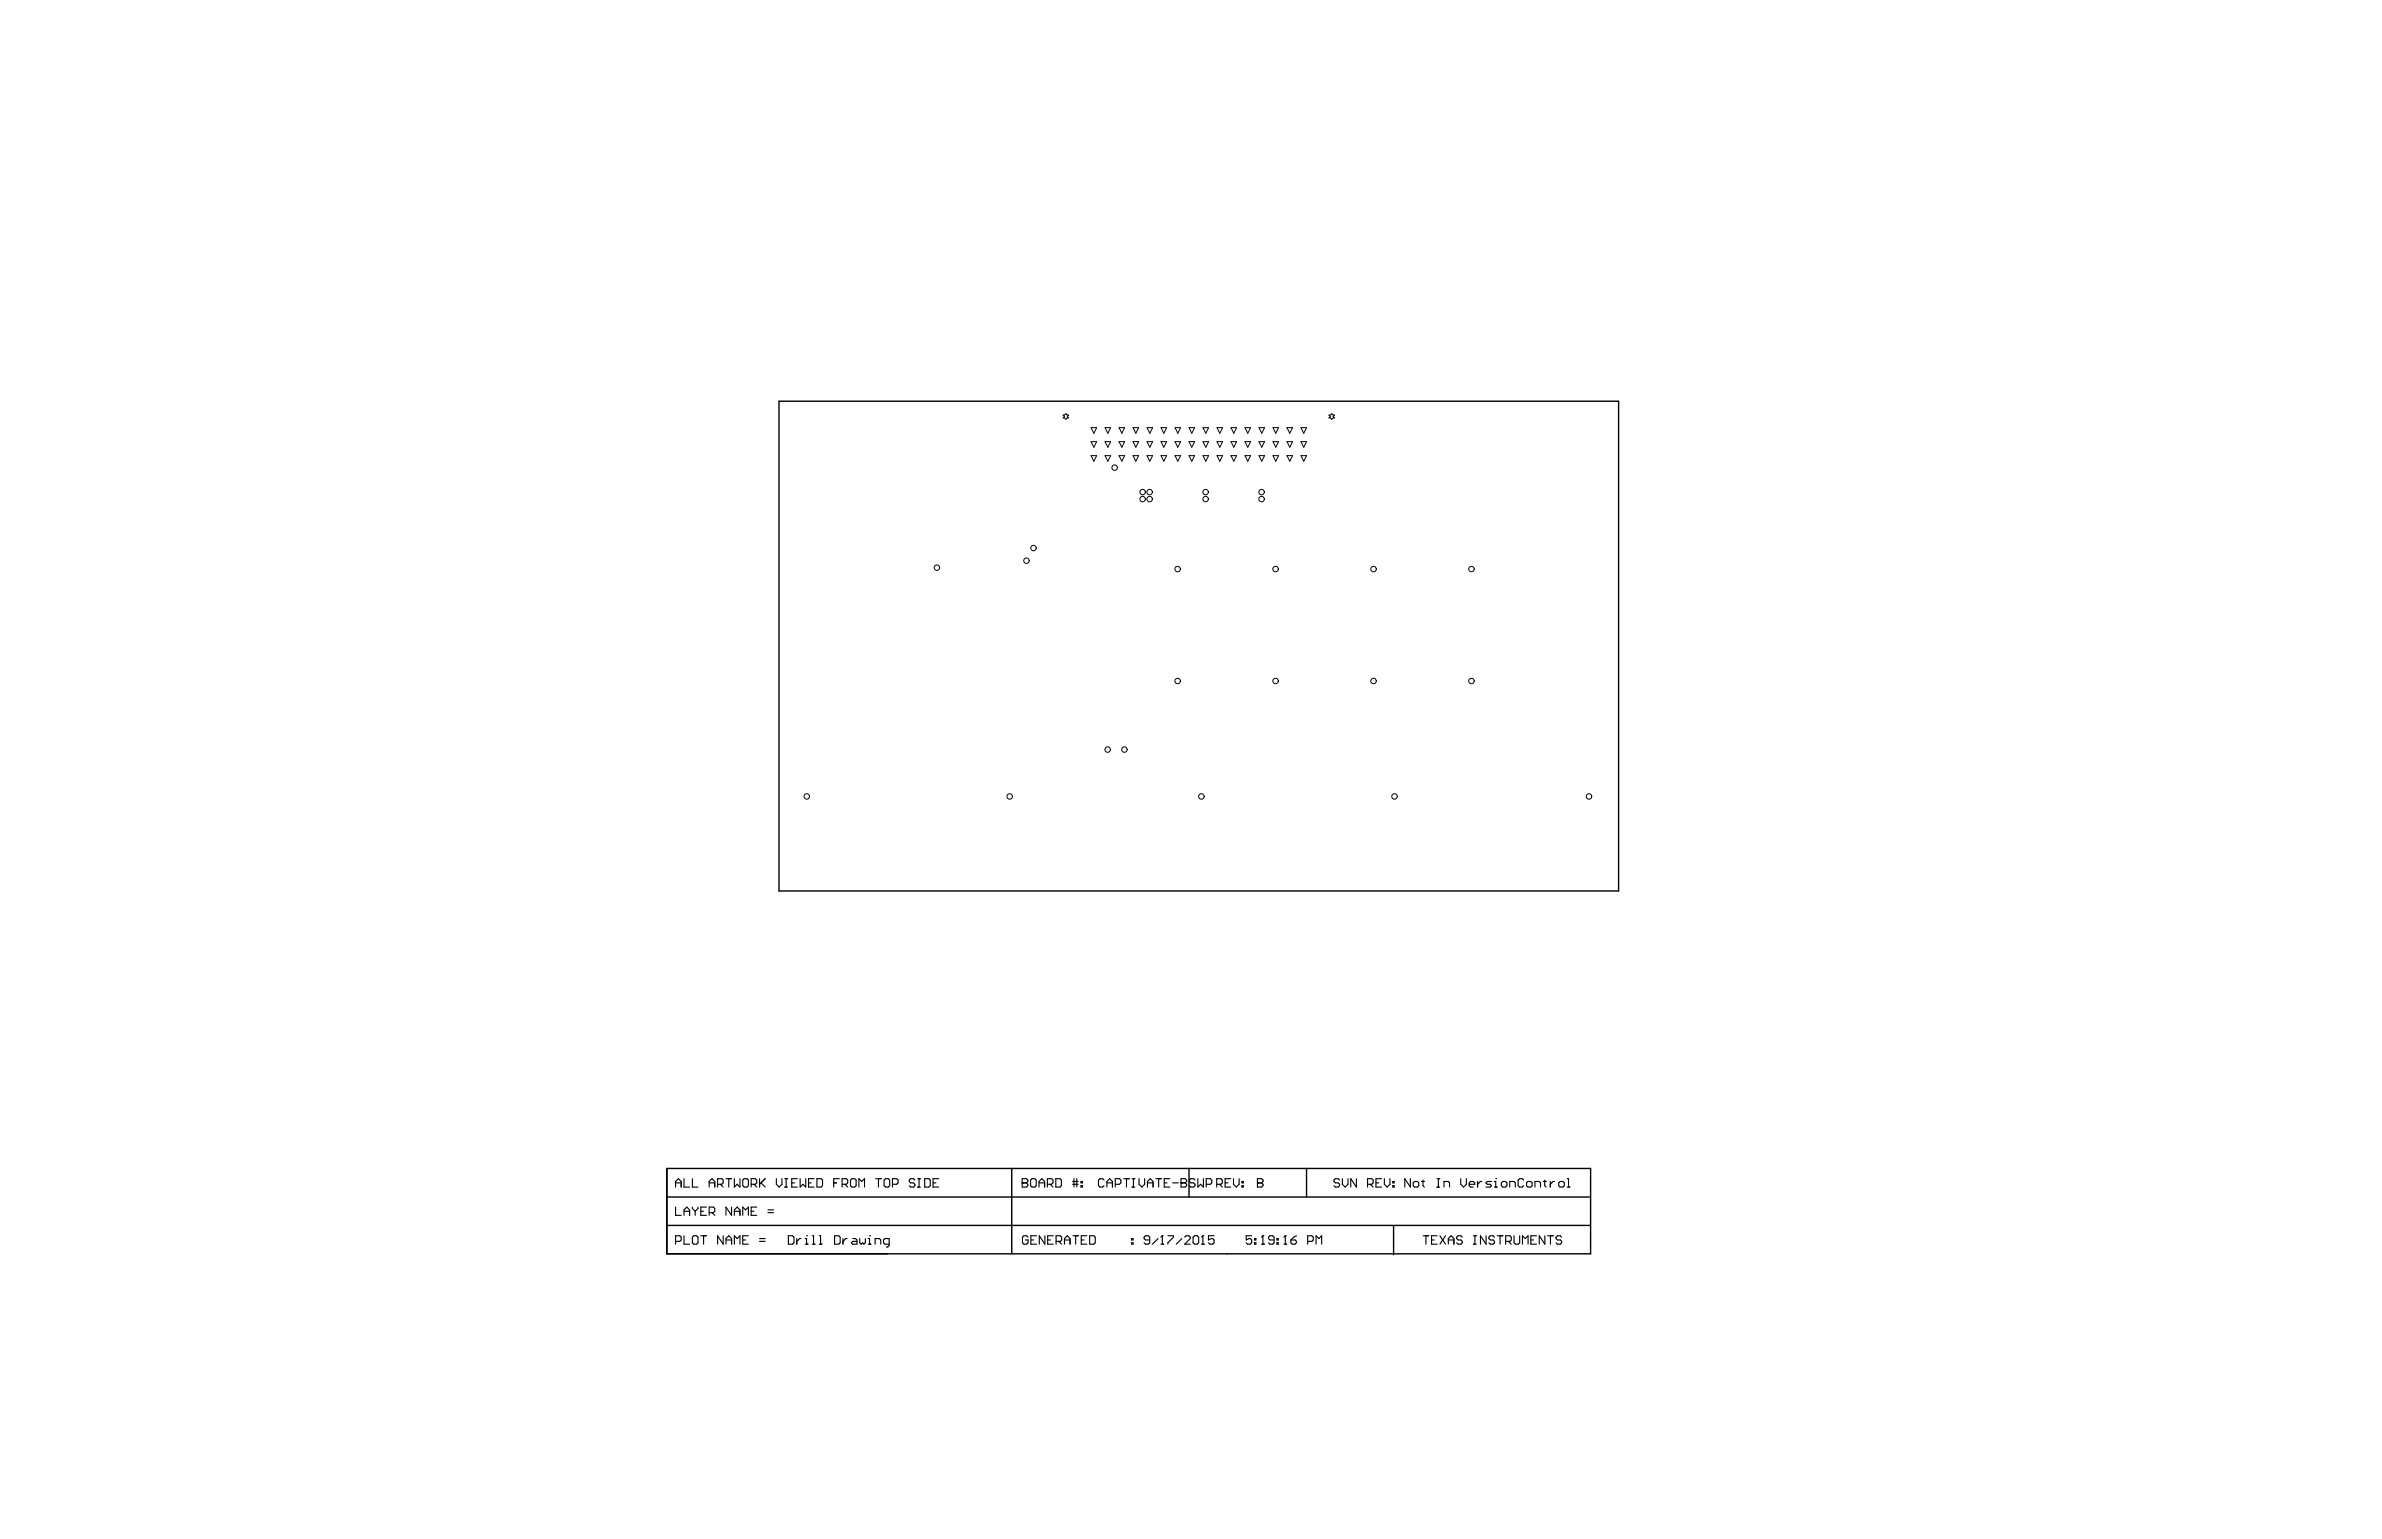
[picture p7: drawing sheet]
<svg xmlns="http://www.w3.org/2000/svg" width="432mm" height="279mm" viewBox="0 0 432 279" stroke-linecap="round" stroke-linejoin="round" font-family="sans-serif">
<path d="M141.2 72.7h152.2v88.8h-152.2zM120.9 211.9v15.4h167.4v-15.4h-167.4v15.4M120.9 217h167.4M183.4 211.9v15.4M215.5 211.9v5.1M236.8 211.9v5.1M120.9 222.2h167.4M252.6 222.4v5.1" fill="none" stroke="#000" stroke-width=".25"/>
<g fill="none" stroke="#000" stroke-width=".2">
<path d="M122.5 214.5h1M122.5 215.2v-1l.5-.5 .5 .5v1M122.5 218.9v1.5h1M124 213.7v1.5h1M124 219.6h1M125.5 213.7v1.5h1M125.5 218.9v.2l.5 .5M126 219.6v.8M126.5 218.9v.2l-.5 .5M127 219.6h.5M128 218.9h-1v1.5h1M128.6 214.5h1"/>
<path d="M128.6 219.9h.7l.3-.3v-.5l-.3-.2h-.7v1.5M128.6 215.2v-1l.5-.5 .5 .5v1M129.1 219.9l.5 .5M130.1 214.7h.7l.3-.2v-.5l-.3-.3h-.7v1.5M130.6 214.7l.5 .5M131.6 213.7h1M132.1 213.7v1.5M132.6 218.9v1.5l-1-1.5v1.5M133.1 213.7v1.5l.5-.5 .5 .5v-1.5M133.1 219.6h1M134.9 213.7h.5l.3 .3v1l-.3 .2h-.5l-.3-.2v-1zM136.2 214.7h.7l.3-.2v-.5l-.3-.3h-.7v1.5"/>
<path d="M136.2 219.6h.5M136.7 214.7l.5 .5M137.2 218.9h-1v1.5h1M137.7 213.7v1.5M137.9 214.5l.8 .7M138.7 213.7l-1 1M139.2 219.9h1M139.2 219.4h1M140.7 213.7v1l.5 .5 .5-.5v-1M142.3 215.2h.5M142.3 213.7h.5M142.5 213.7v1.5"/>
<path d="M143.5 214.5h.5M144.5 213.7h-1v1.5h1M145 213.7v1.5l.6-.5 .5 .5v-1.5M146.6 214.5h.5M147.6 213.7h-1v1.5h1M148.1 213.7h.8l.2 .3v1l-.2 .2h-.8zM151.1 214.5h.5M152.1 213.7h-1v1.5M152.7 214.7h.7l.3-.2v-.5l-.3-.3h-.7v1.5M153.2 214.7l.5 .5M154.4 213.7h.5l.3 .3v1l-.3 .2h-.5l-.2-.2v-1zM155.7 215.2v-1.5l.5 .5 .5-.5v1.5"/>
<path d="M158.7 213.7h1.1M159.3 213.7v1.5M160.5 213.7h.5l.3 .3v1l-.3 .2h-.5l-.2-.2v-1zM161.8 214.7h.7l.3-.2v-.5l-.3-.3h-.7v1.5M165.8 214l-.2-.3h-.5l-.3 .3v.2l.3 .3h.5l.2 .2v.3l-.2 .2h-.5l-.3-.2M166.4 215.2h.5M166.4 213.7h.5M166.6 213.7v1.5M167.6 213.7h.8l.2 .3v1l-.2 .2h-.8zM169.1 214.5h.6M170.2 213.7h-1.1v1.5h1.1M185.3 214.5h.1"/>
<path d="M185.3 213.7h.8l.2 .3v.2l-.2 .3 .2 .2v.3l-.2 .2h-.8zM185.3 214.5h.8M187.1 213.7h.5l.2 .3v1l-.2 .2h-.5l-.3-.2v-1zM188.3 214.5h1.1M188.3 215.2v-1l.6-.5 .5 .5v1M189.9 214.7h.7l.3-.2v-.5l-.3-.3h-.7v1.5M190.4 214.7l.5 .5M191.4 213.7h.8l.2 .3v1l-.2 .2h-.8zM194.4 214.2h1M194.4 214.7h1M194.7 213.7v1.5M195.2 213.7v1.5"/>
<path d="M196 215h.2v.2h-.2zM196 214.2h.2v.3h-.2zM200.1 214l-.2-.3h-.5l-.3 .3v1l.3 .2h.5l.2-.2M200.6 214.5h1.1M200.6 215.2v-1l.6-.5 .5 .5v1M202.2 214.7h.7l.3-.2v-.5l-.3-.3h-.7v1.5M203.7 213.7h1M204.2 213.7v1.5M205.2 215.2h.5M205.2 213.7h.5M205.5 213.7v1.5M206.5 213.7v1l.5 .5 .5-.5v-1"/>
<path d="M208 214.5h1M208 215.2v-1l.5-.5 .5 .5v1M209.5 213.7h1M210 213.7v1.5M211 214.5h.6M212.1 213.7h-1.1v1.5h1.1M212.6 214.5h1M214.1 214.5h.1M214.1 213.7h.8l.2 .3v.2l-.2 .3 .2 .2v.3l-.2 .2h-.8zM214.1 214.5h.8M216.6 214l-.2-.3h-.5l-.3 .3v.2l.3 .3h.5l.2 .2v.3l-.2 .2h-.5l-.3-.2M217.1 213.7v1.5l.5-.5 .6 .5v-1.5"/>
<path d="M218.7 214.7h.7l.3-.2v-.5l-.3-.3h-.7v1.5M220.6 214.7h.7l.3-.2v-.5l-.3-.3h-.7v1.5M221.1 214.7l.5 .5M222.1 214.5h.5M223.1 213.7h-1v1.5h1M223.6 213.7v1l.5 .5 .5-.5v-1M225.1 215h.3v.2h-.3zM225.1 214.2h.3v.3h-.3zM227.9 214.5h.1M227.9 213.7h.8l.3 .3v.2l-.3 .3 .3 .2v.3l-.3 .2h-.8zM227.9 214.5h.8M242.8 214l-.2-.3h-.5l-.3 .3v.2l.3 .3h.5l.2 .2v.3l-.2 .2h-.5l-.3-.2"/>
<path d="M243.3 213.7v1l.5 .5 .6-.5v-1M245.9 213.7v1.5l-1-1.5v1.5M247.9 214.7h.8l.2-.2v-.5l-.2-.3h-.8v1.5M248.4 214.7l.5 .5M249.4 214.5h.5M250.4 213.7h-1v1.5h1M251 213.7v1l.5 .5 .5-.5v-1M252.5 215h.2v.2h-.2zM252.5 214.2h.2v.3h-.2zM255.7 213.7v1.5l-1-1.5v1.5M256.4 214.2h.5l.3 .3v.5l-.3 .2h-.5l-.2-.2v-.5zM257.7 214.2h.5"/>
<path d="M258 214v1l.2 .2M260.5 215.2h.5M260.5 213.7h.5M260.7 213.7v1.5M261.8 215.2v-1h.7l.3 .3v.7M264.8 213.7v1l.5 .5 .5-.5v-1M266.3 214.7h1v-.2l-.2-.3h-.5l-.3 .3v.5l.3 .2h.5M267.8 214.2v1M268.6 214.2h-.2l-.6 .5M270.4 214.2h-.8l-.2 .3 .2 .2h.5l.3 .3-.3 .2h-.7M270.9 215.2h.5M270.9 214.2h.2v1"/>
<path d="M271.1 213.7h.1M272.4 214.2h.5l.3 .3v.5l-.3 .2h-.5l-.2-.2v-.5zM273.7 215.2v-1h.7l.3 .3v.7M276.2 214l-.2-.3h-.5l-.3 .3v1l.3 .2h.5l.2-.2M277 214.2h.5l.2 .3v.5l-.2 .2h-.5l-.3-.2v-.5zM278.2 215.2v-1h.8l.3 .3v.7M279.8 214.2h.5M280 214v1l.3 .2M281 214.2v1M281.8 214.2h-.3l-.5 .5M282.8 214.2h.5l.3 .3v.5l-.3 .2h-.5l-.2-.2v-.5zM284.1 215.2h.5"/>
<path d="M284.1 213.7h.2v1.5M122.5 225.1h.7l.3-.3v-.5l-.3-.2h-.7v1.5M124 220.4v-1l.5-.5 .5 .5v1M124 224.1v1.5h1M125.8 224.1h.5l.2 .2v1l-.2 .3h-.5l-.3-.3v-1zM127 224.1h1M127.5 224.1v1.5M131.1 224.1v1.5l-1-1.5v1.5M131.6 225.6v-1l.5-.5 .5 .5v1M131.6 224.8h1M133.1 220.4v-1l.5-.5 .5 .5v1M133.1 225.6v-1.5l.5 .5 .5-.5v1.5"/>
<path d="M134.6 224.8h.6M134.6 220.4v-1.5l.6 .5 .5-.5v1.5M135.7 224.1h-1.1v1.5h1.1M137.7 225.1h1M137.7 224.6h1M142.9 224.1h.8l.2 .2v1l-.2 .3h-.8zM144.4 224.6v1M145.2 224.6h-.3l-.5 .5M146 225.6h.5M146 224.6h.2v1M146.2 224.1h.1M147.2 224.1h.3v1.5"/>
<path d="M147.2 225.6h.5M148.5 224.1h.2v1.5M148.5 225.6h.5M151.3 224.1h.7l.3 .2v1l-.3 .3h-.7zM152.8 224.6v1M153.6 224.6h-.3l-.5 .5M154.6 224.6h.5l.2 .2v.8h-.7l-.3-.3 .3-.2h.7M155.9 224.6v.7l.2 .3 .3-.3 .2 .3 .3-.3v-.7M157.4 225.6h.5M157.4 224.6h.2v1M157.6 224.1h.1M158.6 225.6v-1h.8l.3 .2v.8"/>
<path d="M161.2 225.6h-.8l-.2-.3v-.5l.2-.2h.8v1.2l-.3 .3h-.2M186.4 224.3l-.3-.2h-.5l-.2 .2v1l.2 .3h.5l.3-.3v-.5h-.5M186.9 224.8h.5M187.9 224.1h-1v1.5h1M189.4 224.1v1.5l-1-1.5v1.5M189.9 224.8h.5M190.9 224.1h-1v1.5h1M191.4 225.1h.8l.3-.3v-.5l-.3-.2h-.8v1.5M191.9 225.1l.6 .5M193 224.8h1M193 225.6v-1l.5-.5 .5 .5v1M194.5 224.1h1"/>
<path d="M195 224.1v1.5M196 224.8h.5M197 224.1h-1v1.5h1M197.5 224.1h.8l.2 .2v1l-.2 .3h-.8zM205.1 225.3h.3v.3h-.3zM205.1 224.6h.3v.2h-.3zM208.4 224.8h-.8l-.2-.2v-.3l.2-.2h.6l.2 .2v1l-.2 .3h-.6l-.2-.3M209.9 224.6l-1 1M210.4 225.6h.5M210.7 224.1h.1M210.7 224.1v1.5M210.7 224.1l-.3 .2"/>
<path d="M211.7 224.1h1v.2l-1 1v.3M214.2 224.6l-1 1M214.8 224.3l.2-.2h.5l.3 .2v.3l-1 1h1M216.5 224.1h.5l.3 .2v1l-.3 .3h-.5l-.2-.3v-1zM217.8 225.6h.5M218 224.1h.1M218 224.1v1.5M218 224.1l-.2 .2M220.1 224.1h-1v.7l.7-.2 .3 .2v.5l-.3 .3h-.5l-.2-.3M226.9 224.1h-1v.7l.5-.2h.2l.3 .2v.5l-.3 .3h-.5l-.2-.3M227.4 225.3h.3v.3h-.3zM227.4 224.6h.3v.2h-.3z"/>
<path d="M228.7 225.6h.5M228.9 224.1h.1M228.9 224.1v1.5M228.9 224.1l-.2 .2M231 224.8h-.8l-.3-.2v-.3l.3-.2h.5l.3 .2v1l-.3 .3h-.5l-.3-.3M231.5 225.3h.2v.3h-.2zM231.5 224.6h.2v.2h-.2zM232.7 225.6h.5M233 224.1h.1M233 224.1v1.5M233 224.1l-.3 .2M234 224.8h.8l.2 .3v.2l-.2 .3h-.5l-.3-.3z"/>
<path d="M235 224.1l-.5 .2-.5 .5M237 225.1h.8l.3-.3v-.5l-.3-.2h-.8v1.5M238.6 225.6v-1.5l.5 .5 .5-.5v1.5M258 224.1h1M258.5 224.1v1.5M259.5 224.8h.5M260.5 224.1h-1v1.5h1M261 224.1l1 1.5M262 224.1l-1 1.5M262.5 224.8h1.1M262.5 225.6v-1l.5-.5 .6 .5v1M265.1 224.3l-.3-.2h-.5l-.2 .2v.3l.2 .2h.5l.3 .3v.2l-.3 .3h-.5l-.2-.3"/>
<path d="M267.1 224.1h.5M267.1 225.6h.5M267.4 224.1v1.5M269.4 224.1v1.5l-1-1.5v1.5M270.9 224.3l-.2-.2h-.5l-.3 .2v.3l.3 .2h.5l.2 .3v.2l-.2 .3h-.5l-.3-.3M271.4 224.1h1M271.9 224.1v1.5M272.9 225.1h.8l.3-.3v-.5l-.3-.2h-.8v1.5M273.5 225.1l.5 .5M274.5 224.1v1.2l.2 .3h.5l.3-.3v-1.2M276 225.6v-1.5l.5 .5 .5-.5v1.5M277.5 224.8h.5"/>
<path d="M278.5 224.1h-1v1.5h1M280 224.1v1.5l-1-1.5v1.5M280.6 224.1h1M281.1 224.1v1.5M283.1 224.3l-.3-.2h-.5l-.2 .2v.3l.2 .2h.5l.3 .3v.2l-.3 .3h-.5l-.2-.3"/>
</g>
<g fill="none" stroke="#000" stroke-width=".18">
<path d="M192.7 75.3h.3l.2-.3 .3 .3h.2l-.2 .2 .2 .3h-.2l-.3 .2-.2-.2h-.3l.3-.3zM197.8 77.5h1l-.5 1.1zM200.3 77.5h1l-.5 1.1zM202.9 77.5h1l-.5 1.1zM205.4 77.5h1l-.5 1.1zM207.9 77.5h1l-.5 1.1zM210.5 77.5h1l-.5 1.1zM213 77.5h1l-.5 1.1zM215.5 77.5h1.1l-.6 1.1zM218.1 77.5h1l-.5 1.1zM220.6 77.5h1l-.5 1.1zM223.1 77.5h1.1l-.5 1.1z"/>
<path d="M225.7 77.5h1l-.5 1.1zM228.2 77.5h1l-.5 1.1zM230.8 77.5h1l-.5 1.1zM233.3 77.5h1l-.5 1.1zM235.8 77.5h1l-.5 1.1zM240.9 75.3h.3l.2-.3 .3 .3h.2l-.2 .2 .2 .3h-.2l-.3 .2-.2-.2h-.3l.3-.3zM197.8 80.1h1l-.5 1zM197.8 82.6h1l-.5 1zM200.3 80.1h1l-.5 1zM200.3 82.6h1l-.5 1zM202.9 80.1h1l-.5 1zM202.9 82.6h1l-.5 1z"/>
<path d="M205.4 80.1h1l-.5 1zM205.4 82.6h1l-.5 1zM207.9 80.1h1l-.5 1zM207.9 82.6h1l-.5 1zM210.5 80.1h1l-.5 1zM210.5 82.6h1l-.5 1zM213 80.1h1l-.5 1zM213 82.6h1l-.5 1zM215.5 80.1h1.1l-.6 1zM215.5 82.6h1.1l-.6 1zM218.1 80.1h1l-.5 1zM218.1 82.6h1l-.5 1z"/>
<path d="M220.6 80.1h1l-.5 1zM220.6 82.6h1l-.5 1zM223.1 80.1h1.1l-.5 1zM223.1 82.6h1.1l-.5 1zM225.7 80.1h1l-.5 1zM225.7 82.6h1l-.5 1zM228.2 80.1h1l-.5 1zM228.2 82.6h1l-.5 1zM230.8 80.1h1l-.5 1zM230.8 82.6h1l-.5 1zM233.3 80.1h1l-.5 1zM233.3 82.6h1l-.5 1z"/>
<path d="M235.8 80.1h1l-.5 1zM235.8 82.6h1l-.5 1z"/>
<circle cx="187.3" cy="99.4" r=".49"/>
<circle cx="202.1" cy="84.8" r=".49"/>
<circle cx="207.1" cy="90.5" r=".49"/>
<circle cx="207.1" cy="89.2" r=".49"/>
<circle cx="208.4" cy="90.5" r=".49"/>
<circle cx="208.4" cy="89.2" r=".49"/>
<circle cx="218.5" cy="90.5" r=".49"/>
<circle cx="218.5" cy="89.2" r=".49"/>
<circle cx="228.7" cy="90.5" r=".49"/>
<circle cx="228.7" cy="89.2" r=".49"/>
<circle cx="169.8" cy="102.9" r=".49"/>
<circle cx="186.1" cy="101.7" r=".49"/>
<circle cx="213.5" cy="103.2" r=".49"/>
<circle cx="231.2" cy="103.2" r=".49"/>
<circle cx="249" cy="103.2" r=".49"/>
<circle cx="266.7" cy="103.2" r=".49"/>
<circle cx="200.8" cy="135.9" r=".49"/>
<circle cx="203.8" cy="135.9" r=".49"/>
<circle cx="213.5" cy="123.5" r=".49"/>
<circle cx="231.2" cy="123.5" r=".49"/>
<circle cx="249" cy="123.5" r=".49"/>
<circle cx="266.7" cy="123.5" r=".49"/>
<circle cx="146.3" cy="144.4" r=".49"/>
<circle cx="183" cy="144.4" r=".49"/>
<circle cx="217.8" cy="144.4" r=".49"/>
<circle cx="252.8" cy="144.4" r=".49"/>
<circle cx="288" cy="144.4" r=".49"/>
</g>
</svg>
